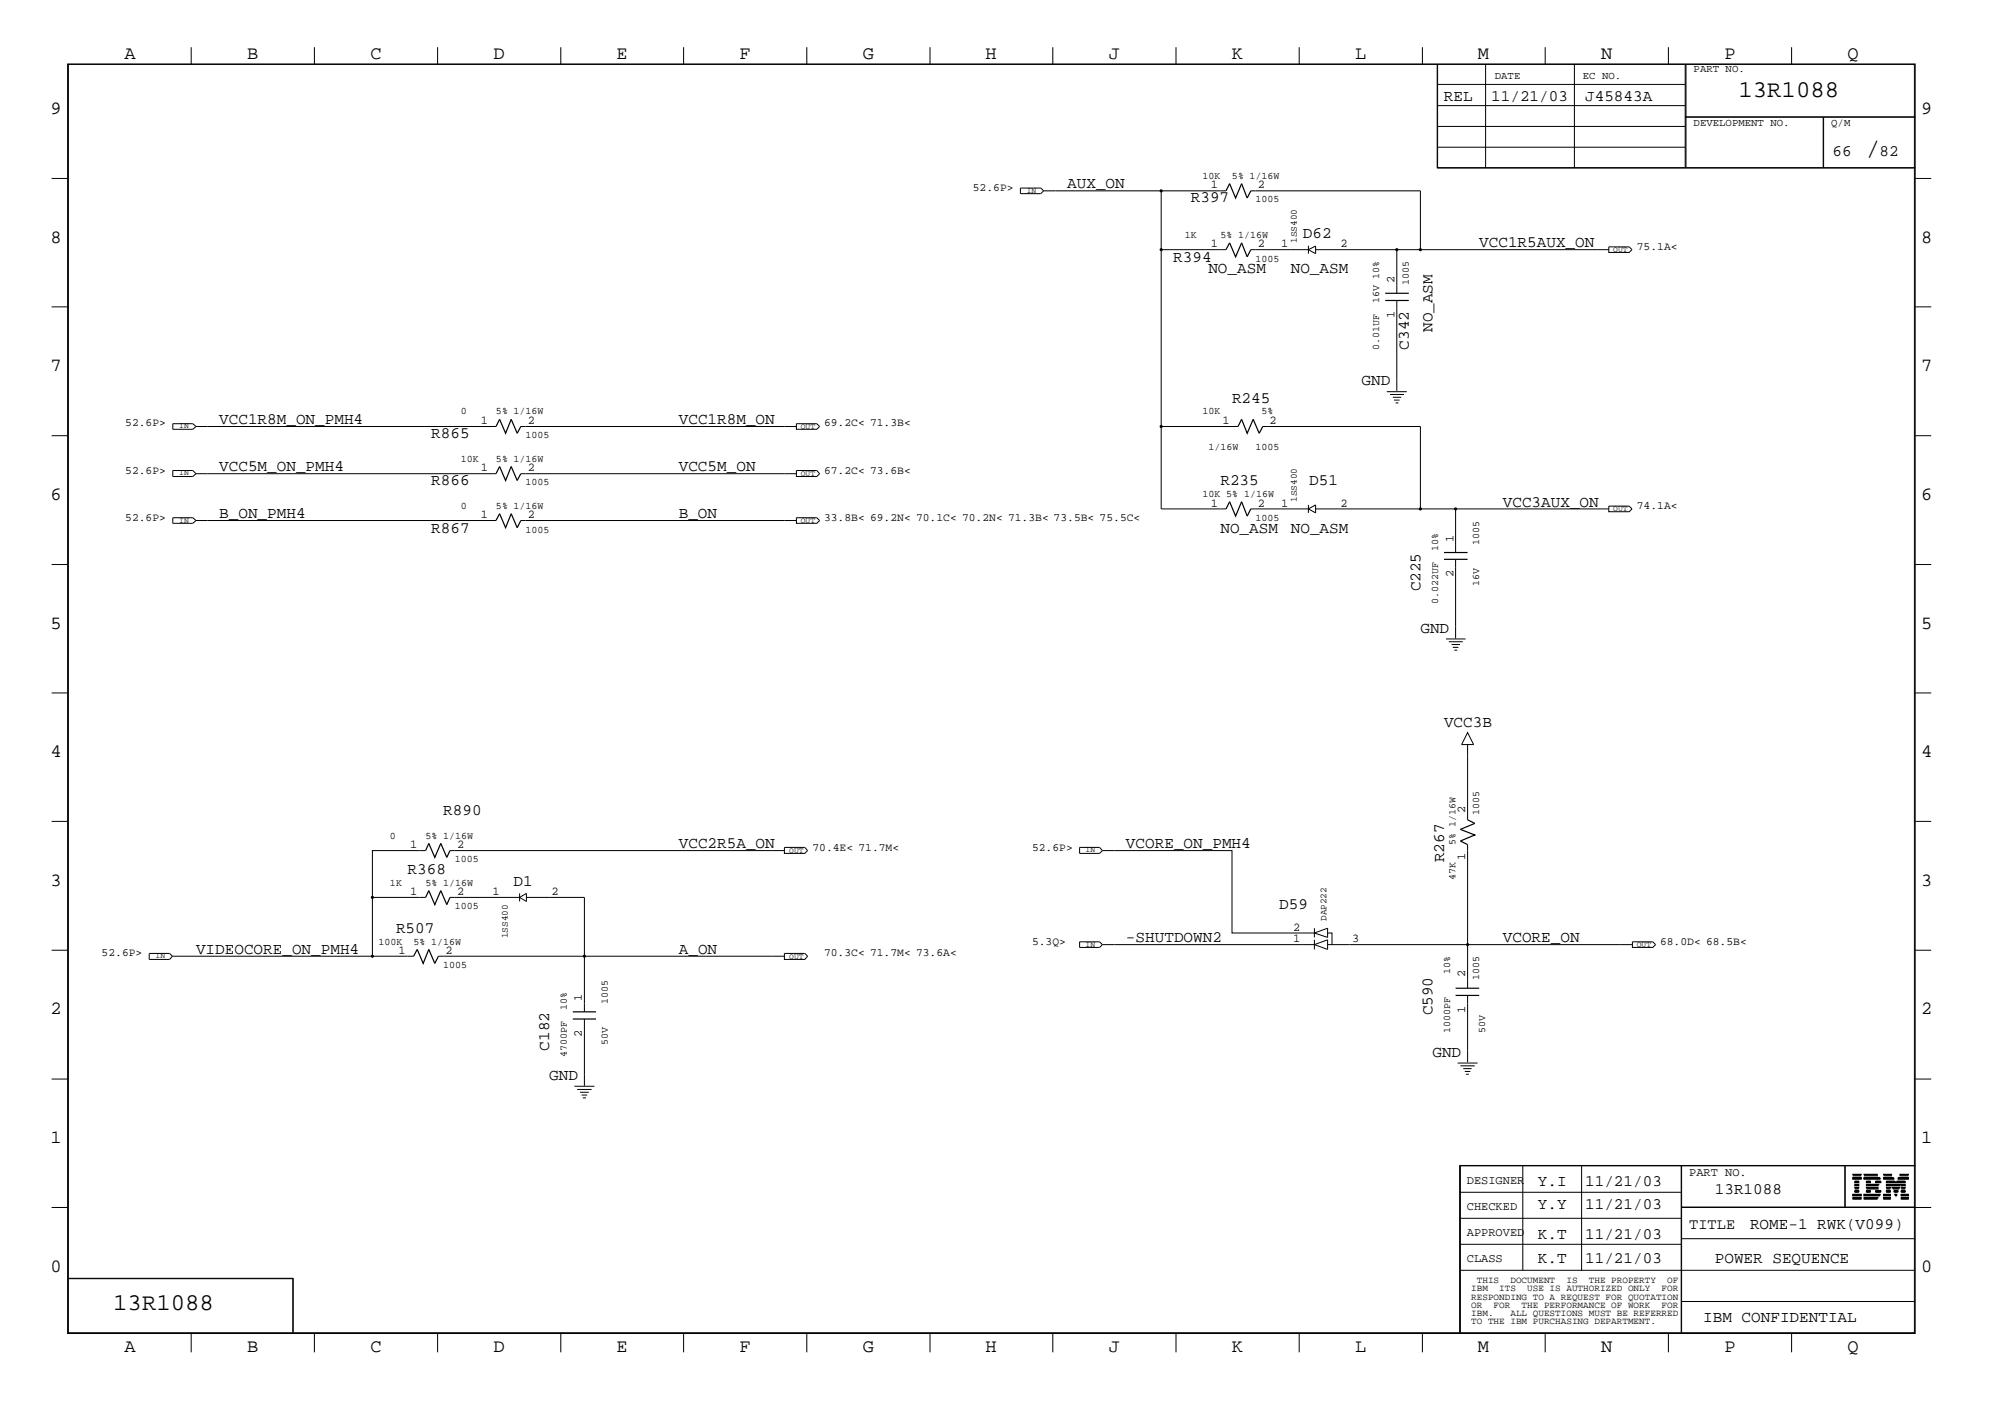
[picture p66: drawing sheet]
<svg xmlns="http://www.w3.org/2000/svg" width="423mm" height="300mm" viewBox="0 0 423 300" stroke-linecap="round" stroke-linejoin="round" font-family="sans-serif">
<defs><g id="words">
<text font-size="5.2" x="395" y="32.9">/</text>
<g font-size="5.1">
<text x="368" y="20.5">13R1088</text>
<text x="24" y="277.2">13R1088</text>
</g>
<g font-size="4">
<text x="26.3" y="12.5">A</text>
<text x="52.3" y="12.5">B</text>
<text x="78.4" y="12.5">C</text>
<text x="104.5" y="12.5">D</text>
<text x="130.5" y="12.5">E</text>
<text x="156.5" y="12.5">F</text>
<text x="182.6" y="12.5">G</text>
<text x="208.6" y="12.5">H</text>
<text x="234.7" y="12.5">J</text>
<text x="260.8" y="12.5">K</text>
<text x="286.9" y="12.5">L</text>
<text x="312.8" y="12.5">M</text>
<text x="338.9" y="12.5">N</text>
<text x="365" y="12.5">P</text>
<text x="391.1" y="12.5">Q</text>
<text x="10.7" y="24.1">9</text>
<text x="406.7" y="24.1">9</text>
<text x="10.7" y="51.4">8</text>
<text x="406.7" y="51.4">8</text>
<text x="10.7" y="78.6">7</text>
<text x="406.7" y="78.6">7</text>
<text x="10.7" y="105.8">6</text>
<text x="406.7" y="105.8">6</text>
<text x="10.7" y="133.1">5</text>
<text x="406.7" y="133.1">5</text>
<text x="10.7" y="160.2">4</text>
<text x="406.7" y="160.2">4</text>
<text x="10.7" y="187.5">3</text>
<text x="406.7" y="187.5">3</text>
<text x="10.7" y="214.6">2</text>
<text x="406.7" y="214.6">2</text>
<text x="10.7" y="241.9">1</text>
<text x="406.7" y="241.9">1</text>
<text x="10.7" y="269.2">0</text>
<text x="406.7" y="269.2">0</text>
<text x="26.3" y="286.2">A</text>
<text x="52.3" y="286.2">B</text>
<text x="78.4" y="286.2">C</text>
<text x="104.5" y="286.2">D</text>
<text x="130.5" y="286.2">E</text>
<text x="156.5" y="286.2">F</text>
<text x="182.6" y="286.2">G</text>
<text x="208.6" y="286.2">H</text>
<text x="234.7" y="286.2">J</text>
<text x="260.8" y="286.2">K</text>
<text x="286.9" y="286.2">L</text>
<text x="312.8" y="286.2">M</text>
<text x="338.9" y="286.2">N</text>
<text x="365" y="286.2">P</text>
<text x="391.1" y="286.2">Q</text>
</g>
<g font-size="3.4">
<text x="305.6" y="21.4">REL</text>
<text x="315.6" y="21.4">11/21/03</text>
<text x="335.5" y="21.4">J45843A</text>
<text x="387.9" y="32.9">66</text>
<text x="397.8" y="32.9">82</text>
<text x="225.9" y="39.9">AUX_ON</text>
<text x="252.1" y="42.8">R397</text>
<text x="275.8" y="50.4">D62</text>
<text x="313.1" y="52.3">VCC1R5AUX_ON</text>
<text x="248.3" y="55.4">R394</text>
<text x="255.8" y="57.8">NO_ASM</text>
<text x="273.2" y="57.8">NO_ASM</text>
<text x="303.2" y="70.3" transform="rotate(-90 303.2 70.3)">NO_ASM</text>
<text x="298.2" y="74" transform="rotate(-90 298.2 74)">C342</text>
<text x="288.2" y="81.5">GND</text>
<text x="46.4" y="89.7">VCC1R8M_ON_PMH4</text>
<text x="143.7" y="89.7">VCC1R8M_ON</text>
<text x="260.8" y="85.3">R245</text>
<text x="91.3" y="92.7">R865</text>
<text x="46.4" y="99.7">VCC5M_ON_PMH4</text>
<text x="143.7" y="99.7">VCC5M_ON</text>
<text x="91.3" y="102.7">R866</text>
<text x="258.3" y="102.7">R235</text>
<text x="277.1" y="102.7">D51</text>
<text x="318.1" y="107.2">VCC3AUX_ON</text>
<text x="46.4" y="109.6">B_ON_PMH4</text>
<text x="91.3" y="112.7">R867</text>
<text x="143.7" y="109.6">B_ON</text>
<text x="258.3" y="112.7">NO_ASM</text>
<text x="273.2" y="112.7">NO_ASM</text>
<text x="300.7" y="125.1" transform="rotate(-90 300.7 125.1)">C225</text>
<text x="300.7" y="133.9">GND</text>
<text x="305.6" y="153.8">VCC3B</text>
<text x="93.8" y="172.5">R890</text>
<text x="143.7" y="179.5">VCC2R5A_ON</text>
<text x="238.3" y="179.5">VCORE_ON_PMH4</text>
<text x="86.3" y="184.9">R368</text>
<text x="305.6" y="182.5" transform="rotate(-90 305.6 182.5)">R267</text>
<text x="108.7" y="187.5">D1</text>
<text x="83.8" y="197.4">R507</text>
<text x="270.8" y="192.4">D59</text>
<text x="41.5" y="201.9">VIDEOCORE_ON_PMH4</text>
<text x="143.7" y="201.9">A_ON</text>
<text x="238.3" y="199.4">-SHUTDOWN2</text>
<text x="318.1" y="199.4">VCORE_ON</text>
<text x="303.2" y="214.9" transform="rotate(-90 303.2 214.9)">C590</text>
<text x="116.2" y="222.3" transform="rotate(-90 116.2 222.3)">C182</text>
<text x="303.2" y="223.6">GND</text>
<text x="116.2" y="228.6">GND</text>
<text x="325.5" y="251">Y.I</text>
<text x="335.5" y="251">11/21/03</text>
<text x="325.5" y="255.9">Y.Y</text>
<text x="335.5" y="255.9">11/21/03</text>
<text x="363" y="252.7">13R1088</text>
<text x="325.5" y="262.2">K.T</text>
<text x="335.5" y="262.2">11/21/03</text>
<text x="370.4" y="260.2">ROME-1 RWK(V099)</text>
<text x="325.5" y="267.2">K.T</text>
<text x="335.5" y="267.2">11/21/03</text>
<text x="363" y="267.2">POWER SEQUENCE</text>
<text x="360.5" y="279.7">IBM CONFIDENTIAL</text>
</g>
<text font-size="3.2" x="357.5" y="260">TITLE</text>
<g font-size="2.5">
<text x="256.3" y="39.9">1</text>
<text x="266.3" y="39.9">2</text>
<text x="256.3" y="52.3">1</text>
<text x="266.3" y="52.3">2</text>
<text x="271.2" y="52.3">1</text>
<text x="283.7" y="52.3">2</text>
<text x="295.1" y="59.9" transform="rotate(-90 295.1 59.9)">2</text>
<text x="295.1" y="67.3" transform="rotate(-90 295.1 67.3)">1</text>
<text x="101.8" y="89.7">1</text>
<text x="111.8" y="89.7">2</text>
<text x="258.7" y="89.7">1</text>
<text x="268.7" y="89.7">2</text>
<text x="101.8" y="99.7">1</text>
<text x="111.8" y="99.7">2</text>
<text x="256.3" y="107.2">1</text>
<text x="266.3" y="107.2">2</text>
<text x="271.2" y="107.2">1</text>
<text x="283.7" y="107.2">2</text>
<text x="101.8" y="109.6">1</text>
<text x="111.8" y="109.6">2</text>
<text x="307.7" y="114.6" transform="rotate(-90 307.7 114.6)">1</text>
<text x="307.7" y="122.2" transform="rotate(-90 307.7 122.2)">2</text>
<text x="310.1" y="172" transform="rotate(-90 310.1 172)">2</text>
<text x="86.8" y="179.5">1</text>
<text x="96.8" y="179.5">2</text>
<text x="310.1" y="181.9" transform="rotate(-90 310.1 181.9)">1</text>
<text x="86.8" y="189.4">1</text>
<text x="96.8" y="189.4">2</text>
<text x="104.2" y="189.4">1</text>
<text x="116.8" y="189.4">2</text>
<text x="273.7" y="196.9">2</text>
<text x="84.3" y="201.9">1</text>
<text x="94.3" y="201.9">2</text>
<text x="273.7" y="199.4">1</text>
<text x="286.2" y="199.4">3</text>
<text x="310.1" y="206.8" transform="rotate(-90 310.1 206.8)">2</text>
<text x="123.2" y="211.8" transform="rotate(-90 123.2 211.8)">1</text>
<text x="310.1" y="214.4" transform="rotate(-90 310.1 214.4)">1</text>
<text x="123.2" y="219.4" transform="rotate(-90 123.2 219.4)">2</text>
<text x="310.5" y="250.6">DESIGNER</text>
<text x="357.5" y="248.8">PART NO.</text>
<text x="310.5" y="256.1">CHECKED</text>
<text x="310.5" y="261.5">APPROVED</text>
<text x="310.5" y="267">CLASS</text>
</g>
<g font-size="2.4">
<text x="205.9" y="40.4">52.6P&gt;</text>
<text x="346.5" y="52.8">75.1A&lt;</text>
<text x="26.5" y="90.3">52.6P&gt;</text>
<text x="174.4" y="90.3">69.2C&lt; 71.3B&lt;</text>
<text x="26.5" y="100.2">52.6P&gt;</text>
<text x="174.4" y="100.2">67.2C&lt; 73.6B&lt;</text>
<text x="346.5" y="107.7">74.1A&lt;</text>
<text x="26.5" y="110.2">52.6P&gt;</text>
<text x="174.4" y="110.2">33.8B&lt; 69.2N&lt; 70.1C&lt; 70.2N&lt; 71.3B&lt; 73.5B&lt; 75.5C&lt;</text>
<text x="172" y="180">70.4E&lt; 71.7M&lt;</text>
<text x="218.4" y="180">52.6P&gt;</text>
<text x="21.5" y="202.4">52.6P&gt;</text>
<text x="174.4" y="202.4">70.3C&lt; 71.7M&lt; 73.6A&lt;</text>
<text x="218.4" y="199.9">5.3Q&gt;</text>
<text x="351.4" y="199.9">68.0D&lt; 68.5B&lt;</text>
</g>
<g font-size="2.3">
<text x="316.4" y="16.7">DATE</text>
<text x="335" y="16.7">EC NO.</text>
<text x="358.5" y="15.2">PART NO.</text>
<text x="358.5" y="26.6">DEVELOPMENT NO.</text>
<text x="387.6" y="26.6">Q/M</text>
</g>
<g font-size="2.1">
<text x="254.5" y="37.9">10K</text>
<text x="260.8" y="37.9">5% 1/16W</text>
<text x="265.8" y="42.8">1005</text>
<text x="250.8" y="50.4">1K</text>
<text x="258.3" y="50.4">5% 1/16W</text>
<text x="265.8" y="55.4">1005</text>
<text x="291.9" y="64.1" transform="rotate(-90 291.9 64.1)">16V 10%</text>
<text x="298.2" y="60.4" transform="rotate(-90 298.2 60.4)">1005</text>
<text x="291.9" y="74" transform="rotate(-90 291.9 74)">0.01UF</text>
<text x="97.5" y="87.7">0</text>
<text x="105" y="87.7">5% 1/16W</text>
<text x="254.5" y="87.7">10K</text>
<text x="267" y="87.7">5%</text>
<text x="111.3" y="92.7">1005</text>
<text x="255.8" y="95.2">1/16W</text>
<text x="265.8" y="95.2">1005</text>
<text x="97.5" y="97.7">10K</text>
<text x="105" y="97.7">5% 1/16W</text>
<text x="97.5" y="107.7">0</text>
<text x="105" y="107.7">5% 1/16W</text>
<text x="111.3" y="102.7">1005</text>
<text x="254.5" y="105.2">10K 5% 1/16W</text>
<text x="111.3" y="112.7">1005</text>
<text x="265.8" y="110.2">1005</text>
<text x="304.4" y="116.5" transform="rotate(-90 304.4 116.5)">10%</text>
<text x="313.1" y="115.2" transform="rotate(-90 313.1 115.2)">1005</text>
<text x="313.1" y="124" transform="rotate(-90 313.1 124)">16V</text>
<text x="304.4" y="127.8" transform="rotate(-90 304.4 127.8)">0.022UF</text>
<text x="313.1" y="172.5" transform="rotate(-90 313.1 172.5)">1005</text>
<text x="82.5" y="177.5">0</text>
<text x="90.1" y="177.5">5% 1/16W</text>
<text x="308.1" y="178.7" transform="rotate(-90 308.1 178.7)">5% 1/16W</text>
<text x="96.3" y="182.5">1005</text>
<text x="82.5" y="187.5">1K</text>
<text x="90.1" y="187.5">5% 1/16W</text>
<text x="308.1" y="186.2" transform="rotate(-90 308.1 186.2)">47K</text>
<text x="96.3" y="192.4">1005</text>
<text x="80.1" y="199.9">100K</text>
<text x="87.5" y="199.9">5% 1/16W</text>
<text x="93.8" y="204.9">1005</text>
<text x="306.9" y="206.2" transform="rotate(-90 306.9 206.2)">10%</text>
<text x="313.1" y="207.3" transform="rotate(-90 313.1 207.3)">1005</text>
<text x="120" y="213.7" transform="rotate(-90 120 213.7)">10%</text>
<text x="128.7" y="212.4" transform="rotate(-90 128.7 212.4)">1005</text>
<text x="128.7" y="221.1" transform="rotate(-90 128.7 221.1)">50V</text>
<text x="306.9" y="218.6" transform="rotate(-90 306.9 218.6)">1000PF</text>
<text x="314.4" y="218.6" transform="rotate(-90 314.4 218.6)">50V</text>
<text x="120" y="223.7" transform="rotate(-90 120 223.7)">4700PF</text>
</g>
<g font-size="2">
<text x="274.5" y="51.4" transform="rotate(-90 274.5 51.4)">1SS400</text>
<text x="274.5" y="106.2" transform="rotate(-90 274.5 106.2)">1SS400</text>
<text x="280.8" y="194.9" transform="rotate(-90 280.8 194.9)">DAP222</text>
<text x="107.5" y="198.5" transform="rotate(-90 107.5 198.5)">1SS400</text>
<text x="311.4" y="273.2">IBM</text>
<text x="311.4" y="275">RESPONDING TO A REQUEST FOR QUOTATION</text>
<text x="312.6" y="271.4">THIS</text>
<text x="317.3" y="273.2">ITS</text>
<text x="319.7" y="271.4">DOCUMENT</text>
<text x="323.3" y="273.2">USE IS AUTHORIZED ONLY</text>
<text x="331.6" y="271.4">IS</text>
<text x="336.3" y="271.4">THE PROPERTY</text>
<text x="351.7" y="273.2">FOR</text>
<text x="352.9" y="271.4">OF</text>
<text x="311.4" y="276.7">OR</text>
<text x="311.4" y="278.6">IBM.</text>
<text x="311.4" y="280.2">TO THE IBM PURCHASING DEPARTMENT.</text>
<text x="316.1" y="276.7">FOR</text>
<text x="319.7" y="278.6">ALL QUESTIONS MUST BE REFERRED</text>
<text x="322.1" y="276.7">THE PERFORMANCE OF WORK</text>
<text x="351.7" y="276.7">FOR</text>
</g>
<g font-size="1.7">
<text x="217.3" y="40.8">IN</text>
<text x="341.5" y="53.3">OUT</text>
<text x="37.9" y="90.6">IN</text>
<text x="169.5" y="90.7">OUT</text>
<text x="37.9" y="100.6">IN</text>
<text x="169.5" y="100.7">OUT</text>
<text x="37.9" y="110.6">IN</text>
<text x="169.5" y="110.7">OUT</text>
<text x="341.5" y="108.1">OUT</text>
<text x="167" y="180.4">OUT</text>
<text x="229.8" y="180.3">IN</text>
<text x="32.9" y="202.8">IN</text>
<text x="167" y="202.9">OUT</text>
<text x="229.8" y="200.3">IN</text>
<text x="346.5" y="200.3">OUT</text>
</g>
</g></defs>
<g fill="none" stroke="#000" stroke-width=".21">
<path d="M14.3 13.5h391.1v268.7h-391.1zM14.5 13.6h390.7v268.4h-390.7zM40.5 10v3.5M66.5 10v3.5M92.6 10v3.5M118.7 10v3.5M144.7 10v3.5M170.8 10v3.5M196.9 10v3.5M222.8 10v3.5M248.9 10v3.5M275 10v3.5"/>
<path d="M301.1 10v3.5M304.2 13.5v22.1h101.2M304.2 17.9h52.5M304.3 13.5v22.1M314.5 13.5v22.1M327.1 10v3.5M333.2 13.5v22.1M353.1 10v3.5M356.7 13.5v22.1M356.9 13.5v22.1M379.2 10v3.5M10.9 37.8h3.4"/>
<path d="M216 39.8h4.3l.6 .6-.6 .6h-4.3zM304.2 35.5h101.2M304.2 26.8h52.5M304.2 22.4h52.5M304.3 31.2h52.4M356.7 24.8h48.7M356.7 24.7h48.7M385.9 24.8v10.8M386 24.8v10.8M405.4 37.8h3.4M220.9 40.4h38.6M245.8 40.4v67.3h13.7"/>
<path d="M245.8 52.8h13.7M264.8 52.8h12.1l1.6 .9v-1.6l-1.6 .7M264.8 40.4h35.9v12.4M276.9 52v1.7M278.5 52.8h62M295.7 52.8v9.3M340.5 52.2h4.3l.6 .6-.6 .6h-4.3zM10.9 64.9h3.4M295.7 63.6v19.1M405.4 64.9h3.4M10.9 92.2h3.4M36.6 89.7h4.2l.7 .6-.7 .5h-4.2z"/>
<path d="M36.6 99.6h4.2l.7 .6-.7 .6h-4.2zM41.5 90.3h63.5M110.2 90.3h58.4M168.6 99.6h4.3l.6 .6-.6 .6h-4.3zM168.6 89.7h4.3l.6 .6-.6 .5h-4.3zM245.8 90.3h16.2M267.3 90.3h33.4v17.4M293.5 82.9h4.3M294.2 83.5h3M294.8 84.1h1.8M295.1 84.7h1.1M295.4 85.3h.6"/>
<path d="M405.4 92.2h3.4M10.9 119.5h3.4M36.6 109.6h4.2l.7 .6-.7 .5h-4.2zM41.5 110.2h63.5M41.5 100.2h63.5M110.2 110.2h58.4M110.2 100.2h58.4M168.6 109.6h4.3l.6 .6-.6 .5h-4.3zM264.8 107.7h12.1l1.6 .8v-1.7l-1.6 .9M276.9 106.8v1.7M278.5 107.7h22.2M300.7 107.7h7.4v9.2"/>
<path d="M308.1 118.4v16.7M308.1 107.7h32.4M340.5 107.1h4.3l.6 .6-.6 .6h-4.3zM405.4 119.5h3.4M306.1 135.2h4.1M306.7 135.8h2.9M307.3 136.4h1.7M307.5 137h1.2M307.8 137.6h.6M10.9 146.6h3.4M310.6 155l1.3 2.6h-2.5zM310.6 157.6v15.9"/>
<path d="M405.4 146.6h3.4M10.9 173.8h3.4M166 179.3h4.3l.6 .7-.6 .6h-4.3zM228.5 179.3h4.2l.6 .7-.6 .6h-4.2zM310.6 178.7v30.4M405.4 173.8h3.4M90.1 189.9h-11.3v12.5M90.1 180h-11.3v9.9M95.3 189.9h14.7l1.4-.8v1.7l-1.4-.9M95.3 180h70.7M110 189.1v1.7M111.4 189.9h12.3v24.2"/>
<path d="M228.5 199.3h4.2l.6 .6-.6 .6h-4.2zM233.3 180h27.5v17.4h17.4M233.3 199.9h44.9M278.2 196.4v2M278.2 198.9v2M278.2 197.4l2.8-1v2zM278.2 199.9l2.8-1v2zM281 197.4h.9v2.5M281 199.9h64.5M345.5 199.3h4.3l.6 .6-.6 .6h-4.3zM10.9 201.1h3.4M31.6 201.8h4.3l.6 .6-.6 .6h-4.3z"/>
<path d="M36.5 202.4h51M92.8 202.4h73.2M123.7 215.6v14.2M166 201.8h4.3l.6 .6-.6 .6h-4.3zM310.6 210.7v14.1M405.4 201.1h3.4M10.9 228.3h3.4M121.6 229.9h4.2M122.2 230.5h3M122.8 231.1h1.8M123.1 231.7h1.2M123.4 232.3h.6"/>
<path d="M308.5 225h4.3M309.1 225.6h3.1M309.7 226.1h1.8M310 226.7h1.2M310.3 227.3h.6M405.4 228.3h3.4M10.9 255.5h3.4M308.9 246.7h96.5M308.9 257.8h47M308.9 252.3h47M309.1 246.6v35.4M322.3 246.6v22.2"/>
<path d="M334.8 246.6v22.2M355.9 246.6v35.4M355.9 255.4h49.5M355.9 255.5h52.9M390.5 246.6v8.9M390.6 246.6v8.9M392.2 253.7h1.8zM392.2 253.6h1.8zM392.2 253.4l1.8 .1zM392.2 253l1.8 .1zM392.2 252.8l1.8 .1zM392.2 252.7l1.8 .1z"/>
<path d="M392.2 249.4l1.8 .1zM392.2 249.3l1.8 .1zM392.2 249.2l1.8 .1zM392.2 248.8h1.8zM392.2 248.7h1.8zM392.2 248.5l1.8 .1zM392.6 252.3h.8zM392.6 252.1l.8 .1zM392.6 252l.8 .1zM392.6 251.6h.8zM392.6 251.5h.8zM392.6 251.3l.8 .1z"/>
<path d="M392.6 250.9l.8 .1zM392.6 250.8h.8zM392.6 250.6l.8 .1zM392.6 250.2l.8 .1zM392.6 250l.8 .1zM392.6 249.9h.8zM394.5 253.7h2.8zM394.5 253.6h2.9zM394.5 253.4l3 .1zM394.5 248.8h3zM394.5 248.7h2.9zM394.5 248.5l2.8 .1z"/>
<path d="M394.5 253l3.3 .1zM394.5 252.8l3.4 .1zM394.5 252.7l3.4 .1zM394.5 249.4l3.4 .1zM394.5 249.3l3.4 .1zM394.5 249.2l3.3 .1zM395.1 251.6h2.6zM395.1 251.5h2.5zM395.1 251.3l2.4 .1zM395.1 250.9l2.4 .1zM395.1 250.8h2.5zM395.1 250.6l2.6 .1z"/>
<path d="M395.1 252.3h.8zM395.1 252.1l.8 .1zM395.1 252l.8 .1zM395.1 250.2l.8 .1zM395.1 250l.8 .1zM395.1 249.9h.8zM397 252.3h1.1zM397 252.1l1.1 .1zM397 252l1.1 .1zM397 250.2l1.1 .1zM397 250l1.1 .1zM397 249.9h1.1z"/>
<path d="M398.7 253.7h1.4zM398.7 253.6h1.4zM398.7 253.4l1.4 .1zM398.7 253l1.4 .1zM398.7 252.8l1.4 .1zM398.7 252.7l1.4 .1zM398.7 249.4l2.2 .1zM398.7 249.3l2.1 .1zM398.7 249.2l2 .1zM398.7 248.8h1.8zM398.7 248.7h1.8zM398.7 248.5l1.7 .1z"/>
<path d="M399.3 252.3h.8zM399.3 252.1l.8 .1zM399.3 252l.8 .1zM399.3 251.6h.8zM399.3 251.5h.8zM399.3 251.3l.8 .1zM399.3 250.9l.8 .1zM399.3 250.8h.8zM399.3 250.6l.8 .1zM399.3 250.2l1.9 .1zM399.3 250l1.9 .1zM399.3 249.9h1.8z"/>
<path d="M400.3 250.6l2 .1zM400.4 250.9l1.8 .1zM400.4 250.8h1.8zM400.5 251.3l1.6 .1zM400.6 251.5h1.5zM400.6 251.6h1.4zM400.9 252.1l.8 .1zM400.9 252l.8 .1zM401 252.3h.7zM401.1 252.7l.4 .1zM401.2 252.8l.3 .1zM401.2 253l.2 .1z"/>
<path d="M401.4 250.2l1.9 .1zM401.5 250l1.8 .1zM401.5 249.9h1.8zM401.7 249.4l2.2 .1zM401.8 249.3l2.1 .1zM401.8 249.2l2.1 .1zM402.1 248.8h1.8zM402.1 248.7h1.8zM402.2 248.5l1.7 .1zM402.4 253.7h1.5zM402.4 253.6h1.5zM402.4 253.4l1.5 .1z"/>
<path d="M402.4 253l1.5 .1zM402.4 252.8l1.5 .1zM402.4 252.7l1.5 .1zM402.4 252.3h.9zM402.4 252.1l.9 .1zM402.4 252l.9 .1zM402.4 251.6h.9zM402.4 251.5h.9zM402.4 251.3l.9 .1zM402.4 250.9l.9 .1zM402.4 250.8h.9zM402.4 250.6l.9 .1z"/>
<path d="M405.4 246.6h-96.5v35.4M14.3 270.5h47.8v11.5M14.3 270.6h47.8M62 270.5v11.5M308.9 268.8h96.5M308.9 263.3h47M355.9 275.4h49.5M355.9 262.1h49.5M40.5 282v4.2M66.5 282v4.2M92.6 282v4.2M118.7 282v4.2"/>
<path d="M144.7 282v4.2M170.8 282v4.2M196.9 282v4.2M222.8 282v4.2M248.9 282v4.2M275 282v4.2M301.1 282v4.2M327.1 282v4.2M353.1 282v4.2M379.2 282v4.2"/>
</g>
<g fill="none" stroke="#000" stroke-width=".25">
<path d="M259.5 40.4l.8-1.5 1.2 3 1.3-3 1.2 3 .8-1.5M259.5 52.8l.8-1.4 1.2 3 1.3-3 1.2 3 .8-1.6M293.2 63.6h5M293.2 62.1h5M105 90.3l.7-1.6 1.3 3 1.2-3 1.3 3 .7-1.4M262 90.3l.8-1.6 1.2 3 1.3-3 1.2 3 .8-1.4M105 110.2l.7-1.5 1.3 3 1.2-3 1.3 3 .7-1.5M105 100.2l.7-1.5 1.3 3 1.2-3 1.3 3 .7-1.5M259.5 107.7l.8-1.5 1.2 3 1.3-3 1.2 3 .8-1.5M305.6 116.9h5M305.6 118.4h5M310.6 173.5l1.6 .7-3.1 1.3 3.1 1.2-3.1 1.3 1.5 .7"/>
<path d="M90.1 189.9l.7-1.4 1.2 2.9 1.3-2.9 1.3 2.9 .7-1.5M90.1 180l.7-1.5 1.2 2.9 1.3-2.9 1.3 2.9 .7-1.4M87.5 202.4l.8-1.5 1.3 3 1.2-3 1.2 3 .8-1.5M121.2 214.1h5M121.2 215.6h5M308.1 210.7h5M308.1 209.1h5"/>
</g>
<g fill="#000">
<circle cx="245.8" cy="52.8" r=".34"/>
<circle cx="245.8" cy="40.4" r=".34"/>
<circle cx="295.7" cy="52.8" r=".34"/>
<circle cx="300.7" cy="52.8" r=".34"/>
<circle cx="245.8" cy="90.3" r=".34"/>
<circle cx="300.7" cy="107.7" r=".34"/>
<circle cx="308.1" cy="107.7" r=".34"/>
<circle cx="78.8" cy="189.9" r=".34"/>
<circle cx="310.6" cy="199.9" r=".34"/>
<circle cx="78.8" cy="202.4" r=".34"/>
<circle cx="123.7" cy="202.4" r=".34"/>
</g>
<use href="#words"/>
</svg>
